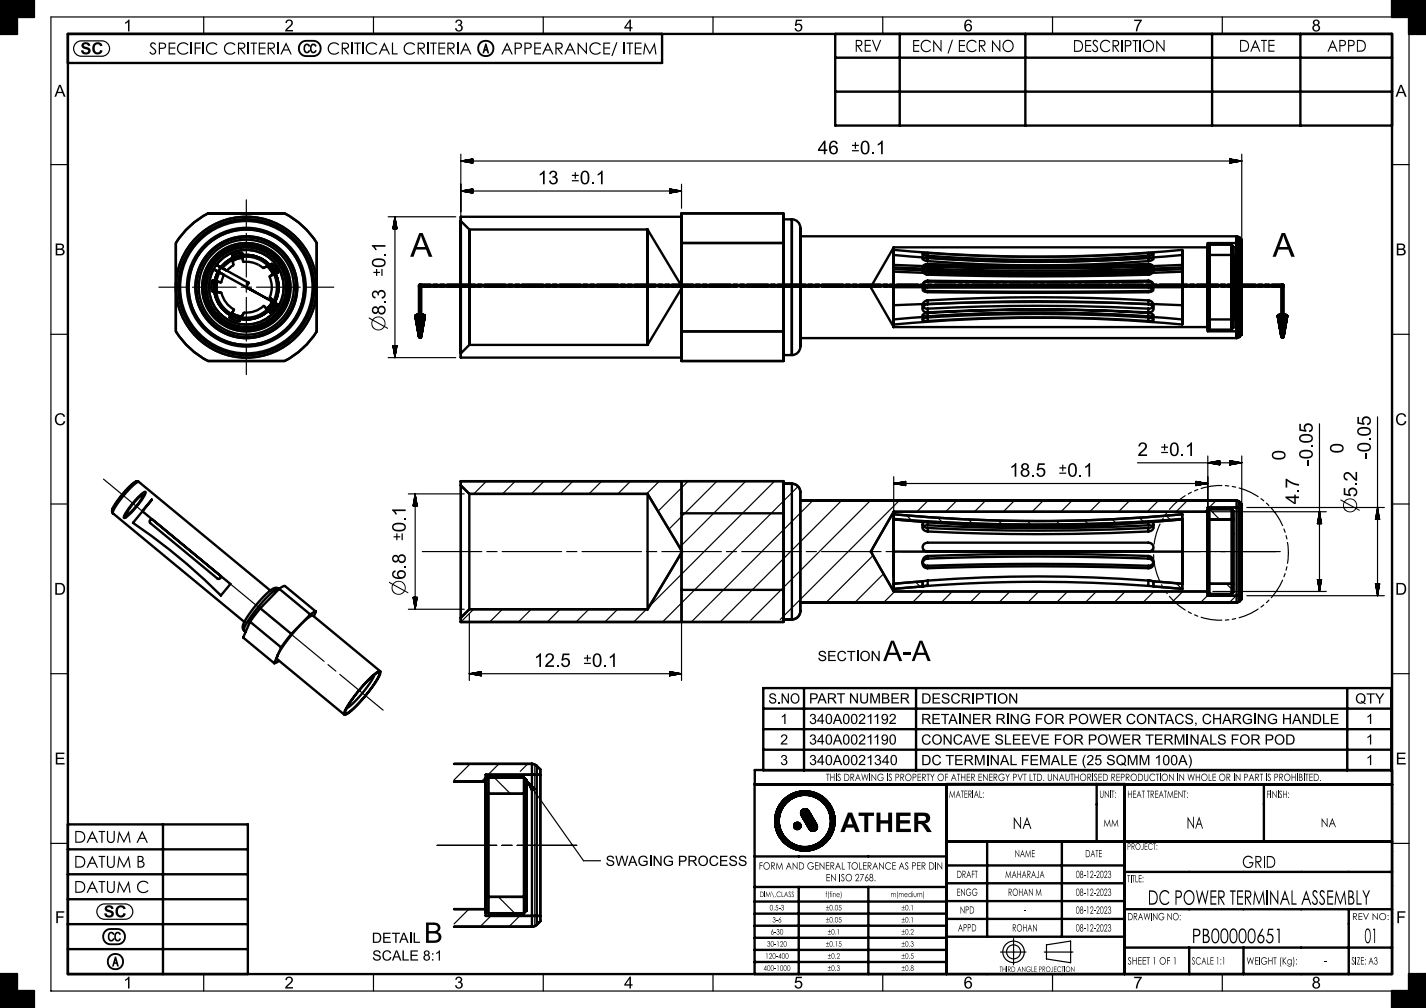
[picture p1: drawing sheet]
<svg xmlns="http://www.w3.org/2000/svg" width="420mm" height="297mm" viewBox="0 0 420 297" stroke-linecap="round" stroke-linejoin="round" font-family="sans-serif">
<defs><g id="words">
<g font-size="9.8">
<text x="120.8" y="75.7">A</text>
<text x="374.8" y="75.7">A</text>
</g>
<g font-size="8.4">
<text x="260.1" y="194.8">A-A</text>
<text x="124.9" y="277.8">B</text>
</g>
<text font-size="8" x="247.5" y="245.2">ATHER</text>
<g font-size="6.1">
<text x="113.5" y="97.7" transform="rotate(-90 113.5 97.7)">⌀8.3</text>
<text x="399.7" y="151.3" transform="rotate(-90 399.7 151.3)">⌀5.2</text>
<text x="119.5" y="175.6" transform="rotate(-90 119.5 175.6)">⌀6.8</text>
</g>
<g font-size="5.9">
<text x="338" y="266.6">DC POWER TERMINAL ASSEMBLY</text>
<text x="351" y="277.9">PB00000651</text>
<text x="401.9" y="277.9">01</text>
</g>
<g font-size="5.6">
<text x="240.8" y="45.4">46</text>
<text x="158.3" y="54.3">13</text>
<text x="335" y="134.4">2</text>
<text x="378.6" y="135.7" transform="rotate(-90 378.6 135.7)">0</text>
<text x="386.6" y="137.2" transform="rotate(-90 386.6 137.2)">-0.05</text>
<text x="395.7" y="133.6" transform="rotate(-90 395.7 133.6)">0</text>
<text x="403.7" y="135.2" transform="rotate(-90 403.7 135.2)">-0.05</text>
<text x="297.3" y="140.5">18.5</text>
<text x="382.6" y="148.6" transform="rotate(-90 382.6 148.6)">4.7</text>
<text x="157.3" y="196.5">12.5</text>
</g>
<text font-size="5.3" x="31.2" y="285.1">Ⓐ</text>
<g font-size="5">
<text x="250.7" y="45.4">±0.1</text>
<text x="168.2" y="54.3">±0.1</text>
<text x="113.5" y="81.6" transform="rotate(-90 113.5 81.6)">±0.1</text>
<text x="341.7" y="134.4">±0.1</text>
<text x="311.7" y="140.5">±0.1</text>
<text x="119.5" y="159.4" transform="rotate(-90 119.5 159.4)">±0.1</text>
<text x="171.7" y="196.5">±0.1</text>
</g>
<g font-size="4.9">
<text x="36.3" y="9.3">1</text>
<text x="83.8" y="9.3">2</text>
<text x="133.8" y="9.3">3</text>
<text x="183.8" y="9.3">4</text>
<text x="233.8" y="9.3">5</text>
<text x="283.8" y="9.3">6</text>
<text x="333.8" y="9.3">7</text>
<text x="386.3" y="9.3">8</text>
<text x="23.7" y="16">SC</text>
<text x="251.6" y="15.3">REV</text>
<text x="268.6" y="15.3">ECN / ECR NO</text>
<text x="316" y="15.3">DESCRIPTION</text>
<text x="364.9" y="15.3">DATE</text>
<text x="390.9" y="15.3">APPD</text>
<text x="16" y="28.5">A</text>
<text x="411" y="28.5">A</text>
<text x="16" y="75.2">B</text>
<text x="411" y="75.2">B</text>
<text x="15.9" y="125.3">C</text>
<text x="410.9" y="125.3">C</text>
<text x="15.9" y="175.3">D</text>
<text x="410.9" y="175.3">D</text>
<text x="16" y="225.3">E</text>
<text x="411" y="225.3">E</text>
<text x="298.2" y="244.2">NA</text>
<text x="349.5" y="244.2">NA</text>
<text x="21.7" y="248.3">DATUM A</text>
<text x="21.7" y="255.7">DATUM B</text>
<text x="365.8" y="255.7">GRID</text>
<text x="21.7" y="263.1">DATUM C</text>
<text x="16.2" y="272">F</text>
<text x="30.5" y="270.3">SC</text>
<text x="411.2" y="272">F</text>
<text x="36.3" y="291.3">1</text>
<text x="83.8" y="291.3">2</text>
<text x="133.8" y="291.3">3</text>
<text x="183.8" y="291.3">4</text>
<text x="233.8" y="291.3">5</text>
<text x="283.8" y="291.3">6</text>
<text x="333.8" y="291.3">7</text>
<text x="386.3" y="291.3">8</text>
</g>
<g font-size="4.2">
<text x="240.8" y="194.8">SECTION</text>
<text x="226.3" y="207.3">S.NO</text>
<text x="238.3" y="207.3">PART NUMBER</text>
<text x="271.3" y="207.3">DESCRIPTION</text>
<text x="399.2" y="207.3">QTY</text>
<text x="229.8" y="213.3">1</text>
<text x="238.3" y="213.3">340A0021192</text>
<text x="271.3" y="213.3">RETAINER RING FOR POWER CONTACS, CHARGING HANDLE</text>
<text x="402.3" y="213.3">1</text>
<text x="229.8" y="219.4">2</text>
<text x="238.3" y="219.4">340A0021190</text>
<text x="271.3" y="219.4">CONCAVE SLEEVE FOR POWER TERMINALS FOR POD</text>
<text x="402.3" y="219.4">1</text>
<text x="229.8" y="225.4">3</text>
<text x="238.3" y="225.4">340A0021340</text>
<text x="271.3" y="225.4">DC TERMINAL FEMALE (25 SQMM 100A)</text>
<text x="402.3" y="225.4">1</text>
<text x="178.4" y="255.1">SWAGING PROCESS</text>
<text x="109.5" y="277.8">DETAIL</text>
<text x="109.6" y="283">SCALE 8:1</text>
</g>
<text font-size="3.7" x="389" y="243.7">NA</text>
<g font-size="2.9">
<text x="243.3" y="230.1">THIS DRAWING IS PROPERTY OF ATHER ENERGY PVT LTD. UNAUTHORISED REPRODUCTION IN WHOLE OR IN PART IS PROHIBITED.</text>
<text x="279.5" y="235.1">MATERIAL:</text>
<text x="323.8" y="235.1">UNIT:</text>
<text x="332" y="235.1">HEAT TREATMENT:</text>
<text x="373" y="235.1">FINISH:</text>
<text x="325" y="243.6">MM</text>
<text x="223.5" y="256.2">FORM AND GENERAL TOLERANCE AS PER DIN</text>
<text x="298.9" y="252.6">NAME</text>
<text x="319.6" y="252.6">DATE</text>
<text x="243.2" y="259.6">EN ISO 2768.</text>
<text x="281.8" y="264">ENGG</text>
<text x="281.8" y="258.7">DRAFT</text>
<text x="296" y="258.7">MAHARAJA</text>
<text x="296.9" y="264">ROHAN M</text>
<text x="316.9" y="258.7">08-12-2023</text>
<text x="316.9" y="264">08-12-2023</text>
<text x="332" y="260">TITLE:</text>
<text x="282.7" y="269.2">NPD</text>
<text x="301.5" y="269.2">-</text>
<text x="316.9" y="269.2">08-12-2023</text>
<text x="282.1" y="274.4">APPD</text>
<text x="298.1" y="274.5">ROHAN</text>
<text x="316.9" y="274.5">08-12-2023</text>
<text x="332.1" y="271.1">DRAWING NO:</text>
<text x="332.1" y="284.2">SHEET 1 OF 1</text>
<text x="351" y="284.2">SCALE 1:1</text>
<text x="367.1" y="284.2">WEIGHT (Kg):</text>
<text x="389.9" y="284.2">-</text>
<text x="398" y="284.2">SIZE: A3</text>
</g>
<text font-size="2.8" x="398.2" y="271.1">REV NO:</text>
<text font-size="2.6" x="332" y="250.4">PROJECT:</text>
<g font-size="2.2">
<text x="223.7" y="264.3">DIM\.CLASS</text>
<text x="226.7" y="268.2">0.5-3</text>
<text x="243.1" y="264.3">f(fine)</text>
<text x="243.2" y="268.2">±0.05</text>
<text x="262.3" y="264.3">m(medium)</text>
<text x="265.5" y="268.2">±0.1</text>
<text x="226.9" y="275.4">6-30</text>
<text x="227.5" y="271.8">3-6</text>
<text x="243.2" y="271.8">±0.05</text>
<text x="243.8" y="275.4">±0.1</text>
<text x="265.5" y="271.8">±0.1</text>
<text x="265.5" y="275.4">±0.2</text>
<text x="225.9" y="278.9">30-120</text>
<text x="243.2" y="278.9">±0.15</text>
<text x="265.5" y="278.9">±0.3</text>
<text x="224.8" y="286">400-1000</text>
<text x="225.4" y="282.5">120-400</text>
<text x="243.8" y="282.5">±0.2</text>
<text x="243.8" y="286">±0.3</text>
<text x="265.5" y="282.5">±0.5</text>
<text x="265.5" y="286">±0.8</text>
<text x="294.4" y="286.4">THIRD ANGLE PROJECTION</text>
</g>
</g></defs>
<g fill="#000">
<path d="M44.4 12.7l.7-.2 .4 .1 .5 .4-.3 .2a.59 .59 0 0 0-.6-.3 .59 .59 0 0 0-.5 .4l.2 .4a1.53 1.53 0 0 1 .9 2.1 1.09 1.09 0 0 1-1.7-.4l.3-.2a.69 .69 0 0 0 .7 .6 .69 .69 0 0 0 .7-.6l-1.5-1.6z" fill-rule="evenodd"/>
<path d="M46.8 12.5h.7a1 1 0 0 1 1.4 .8 1 1 0 0 1-1.1 1.1h-.7v1.6h-.3zM47.1 12.9v1.2h.6a.64 .64 0 0 0 .9-.6 .64 .64 0 0 0-.9-.6z" fill-rule="evenodd"/>
<path d="M49.7 12.5h2v.4h-1.7v1.1h1.6v.3h-1.6v1.4h1.6v.3h-1.9z" fill-rule="evenodd"/>
<path d="M52.6 13a1.97 1.97 0 0 1 2.9 .2l-.3 .2a1.54 1.54 0 0 0-2.2-.2 1.54 1.54 0 0 0 0 2.3 1.54 1.54 0 0 0 2.2-.3l.3 .2a1.9 1.9 0 0 1-2.7 .3 1.9 1.9 0 0 1-.2-2.7z" fill-rule="evenodd"/>
<path d="M57.3 12.5h1.8v.4h-1.4v1.1h1.4v.3h-1.4v1.7h-.4z" fill-rule="evenodd"/>
<path d="M61.2 13a1.97 1.97 0 0 1 2.9 .2l-.3 .2a1.54 1.54 0 0 0-2.3-.2 1.54 1.54 0 0 0 0 2.3 1.54 1.54 0 0 0 2.3-.3l.3 .2a1.9 1.9 0 0 1-2.8 .3 1.9 1.9 0 0 1-.1-2.7z" fill-rule="evenodd"/>
<path d="M66.5 13a1.97 1.97 0 0 1 2.9 .2l-.3 .2a1.54 1.54 0 0 0-2.3-.2 1.54 1.54 0 0 0 0 2.3 1.54 1.54 0 0 0 2.3-.3l.3 .2a1.9 1.9 0 0 1-2.8 .3 1.9 1.9 0 0 1-.1-2.7z" fill-rule="evenodd"/>
<path d="M70.1 12.5h.7a1.01 1.01 0 0 1 1.5 .8 1.01 1.01 0 0 1-1.2 1.1l1.2 1.6h-.4l-1.3-1.6h-.2v1.6h-.3zM70.4 12.9v1.2h.6a.64 .64 0 0 0 .9-.6 .64 .64 0 0 0-.8-.6z" fill-rule="evenodd"/>
<path d="M73.8 12.5h1.9v.4h-.8v3.1h-.3v-3.1h-.8z" fill-rule="evenodd"/>
<path d="M76.2 12.5h2v.4h-1.6v1.1h1.6v.3h-1.6v1.4h1.6v.3h-2z" fill-rule="evenodd"/>
<path d="M78.8 12.5h.7a1.01 1.01 0 0 1 1.5 .8 1.01 1.01 0 0 1-1.2 1.1l1.3 1.6h-.5l-1.2-1.6h-.2v1.6h-.4zM79.2 12.9v1.2h.6a.64 .64 0 0 0 .9-.6 .64 .64 0 0 0-.9-.6z" fill-rule="evenodd"/>
<path d="M84.2 12.5l1.7 3.5h-.3l-.6-1.1h-1.5l-.5 1.1h-.4zM84.3 13.3l-.6 1.3h1.2z" fill-rule="evenodd"/>
<path d="M88.5 12.5l.9-.6 .8-.2a5.7 5.7 0 0 1 3.2 .3 2.55 2.55 0 0 1 1.3 2.9 2.55 2.55 0 0 1-2.5 1.9h-2a2.53 2.53 0 0 1-2.3-1.6 2.53 2.53 0 0 1 .6-2.7zM88.9 12.9a1.99 1.99 0 0 0-.5 2.1 1.99 1.99 0 0 0 1.8 1.3h2a1.98 1.98 0 0 0 2-2 1.98 1.98 0 0 0-2-2h-2.4zM89.7 13.1l.5-.3a1.02 1.02 0 0 1 1.2 .7l-.4 .3-.6-.5a1.18 1.18 0 0 0 0 2l.6-.6 .4 .3a1.08 1.08 0 0 1-1.4 .7 1.08 1.08 0 0 1-.6-1.4zM91.6 13.1l.5-.3a1 1 0 0 1 1.2 .7l-.4 .3-.6-.5a1.17 1.17 0 0 0 0 2l.6-.6 .4 .3a1.08 1.08 0 0 1-1.4 .7 1.08 1.08 0 0 1-.6-1.4z" fill-rule="evenodd"/>
<path d="M97 13a1.97 1.97 0 0 1 2.9 .2l-.3 .2a1.54 1.54 0 0 0-2.2-.2 1.54 1.54 0 0 0 0 2.3 1.54 1.54 0 0 0 2.2-.3l.3 .2a1.9 1.9 0 0 1-2.7 .3 1.9 1.9 0 0 1-.2-2.7z" fill-rule="evenodd"/>
<path d="M100.6 12.5h.7a1.01 1.01 0 0 1 1.5 .8 1.01 1.01 0 0 1-1.2 1.1l1.3 1.6h-.5l-1.2-1.6h-.2v1.6h-.4zM101 12.9v1.2h.6a.64 .64 0 0 0 .9-.6 .64 .64 0 0 0-.9-.6z" fill-rule="evenodd"/>
<path d="M104.3 12.5h2v.4h-.8v3.1h-.4v-3.1h-.8z" fill-rule="evenodd"/>
<path d="M108.2 13a1.97 1.97 0 0 1 2.9 .2l-.3 .2a1.54 1.54 0 0 0-2.2-.2 1.54 1.54 0 0 0 0 2.3 1.54 1.54 0 0 0 2.2-.3l.3 .2a1.9 1.9 0 0 1-2.7 .3 1.9 1.9 0 0 1-.2-2.7z" fill-rule="evenodd"/>
<path d="M113.2 12.5l1.7 3.5h-.4l-.5-1.1h-1.6l-.5 1.1h-.4zM113.2 13.3l-.6 1.3h1.2z" fill-rule="evenodd"/>
<path d="M115.4 12.5h.4v3.2h1.3v.3h-1.7z" fill-rule="evenodd"/>
<path d="M119.4 13a1.97 1.97 0 0 1 2.9 .2l-.3 .2a1.54 1.54 0 0 0-2.3-.2 1.54 1.54 0 0 0 0 2.3 1.54 1.54 0 0 0 2.3-.3l.3 .2a1.9 1.9 0 0 1-2.8 .3 1.9 1.9 0 0 1-.1-2.7z" fill-rule="evenodd"/>
<path d="M123 12.5h.7a1.01 1.01 0 0 1 1.5 .8 1.01 1.01 0 0 1-1.2 1.1l1.2 1.6h-.4l-1.2-1.6h-.2v1.6h-.4zM123.4 12.9v1.2h.6a.64 .64 0 0 0 .8-.6 .64 .64 0 0 0-.8-.6z" fill-rule="evenodd"/>
<path d="M126.7 12.5h1.9v.4h-.8v3.1h-.3v-3.1h-.8z" fill-rule="evenodd"/>
<path d="M129.1 12.5h2v.4h-1.6v1.1h1.6v.3h-1.6v1.4h1.6v.3h-2z" fill-rule="evenodd"/>
<path d="M131.8 12.5h.6a1.01 1.01 0 0 1 1.5 .8 1.01 1.01 0 0 1-1.2 1.1l1.3 1.6h-.4l-1.3-1.6h-.2v1.6h-.3zM132.1 12.9v1.2h.6a.64 .64 0 0 0 .9-.6 .64 .64 0 0 0-.9-.6z" fill-rule="evenodd"/>
<path d="M137.1 12.5l1.8 3.5h-.4l-.6-1.1h-1.5l-.5 1.1h-.4zM137.2 13.3l-.6 1.3h1.2z" fill-rule="evenodd"/>
<path d="M140.5 14.3a2.55 2.55 0 0 1 5.1 0 2.55 2.55 0 0 1-5.1 0zM141.1 14.3a2 2 0 0 0 4 0 2 2 0 0 0-4 0zM142.9 12.8h.4l.8 2.9h-.5l-.2-.8h-.6l-.2 .8h-.5zM143.1 13.9l-.2 .6h.3z" fill-rule="evenodd"/>
<path d="M149.3 12.5l1.7 3.5h-.3l-.6-1.1h-1.5l-.5 1.1h-.4zM149.4 13.3l-.6 1.3h1.2z" fill-rule="evenodd"/>
<path d="M151.6 12.5h.7a1 1 0 0 1 1.4 .8 1 1 0 0 1-1.1 1.1h-.7v1.6h-.3zM151.9 12.9v1.2h.6a.64 .64 0 0 0 .9-.6 .64 .64 0 0 0-.9-.6z" fill-rule="evenodd"/>
<path d="M154.5 12.5h.7a1 1 0 0 1 1.4 .8 1 1 0 0 1-1.2 1.1h-.6v1.6h-.3zM154.8 12.9v1.2h.6a.64 .64 0 0 0 .9-.6 .64 .64 0 0 0-.9-.6z" fill-rule="evenodd"/>
<path d="M157.3 12.5h2.1v.4h-1.7v1.1h1.6v.3h-1.6v1.4h1.6v.3h-2z" fill-rule="evenodd"/>
<path d="M161.3 12.5l1.7 3.5h-.4l-.5-1.1h-1.5l-.6 1.1h-.4zM161.3 13.3l-.6 1.3h1.2z" fill-rule="evenodd"/>
<path d="M163.6 12.5h.7a1.01 1.01 0 0 1 1.5 .8 1.01 1.01 0 0 1-1.2 1.1l1.2 1.6h-.4l-1.3-1.6h-.2v1.6h-.3zM163.9 12.9v1.2h.6a.64 .64 0 0 0 .9-.6 .64 .64 0 0 0-.9-.6z" fill-rule="evenodd"/>
<path d="M167.9 12.5l1.7 3.5h-.4l-.5-1.1h-1.6l-.5 1.1h-.4zM167.9 13.3l-.6 1.3h1.2z" fill-rule="evenodd"/>
<path d="M170.1 12.5l2.4 2.7v-2.7h.4v3.5l-2.4-2.6v2.6h-.4z" fill-rule="evenodd"/>
<path d="M174.1 13a1.97 1.97 0 0 1 2.9 .2l-.3 .2a1.54 1.54 0 0 0-2.3-.2 1.54 1.54 0 0 0 0 2.3 1.54 1.54 0 0 0 2.3-.3l.3 .2a1.9 1.9 0 0 1-2.8 .3 1.9 1.9 0 0 1-.1-2.7z" fill-rule="evenodd"/>
<path d="M177.7 12.5h2v.4h-1.7v1.1h1.7v.3h-1.7v1.4h1.7v.3h-2z" fill-rule="evenodd"/>
<path d="M181.5 12.5h.4l-1.5 4h-.4z" fill-rule="evenodd"/>
<path d="M184.5 12.5h2v.4h-.8v3.1h-.4v-3.1h-.8z" fill-rule="evenodd"/>
<path d="M187 12.5h2v.4h-1.7v1.1h1.7v.3h-1.7v1.4h1.7v.3h-2z" fill-rule="evenodd"/>
<path d="M189.9 12.5l1.5 2.9 1.5-2.9 .5 3.5h-.4l-.3-2.5-1.4 2.5-1.2-2.5-.4 2.5h-.3z" fill-rule="evenodd"/>
<path d="M30.8 274.2l1-.6 .8-.2a5.7 5.7 0 0 1 3.1 .3 2.55 2.55 0 0 1 1.3 2.9 2.55 2.55 0 0 1-2.4 1.9h-2a2.53 2.53 0 0 1-2.4-1.6 2.53 2.53 0 0 1 .6-2.7zM31.2 274.6a1.99 1.99 0 0 0-.4 2.1 1.99 1.99 0 0 0 1.8 1.3h2a1.98 1.98 0 0 0 1.9-2 1.98 1.98 0 0 0-1.9-2h-2.4zM32.1 274.8l.4-.3a1.02 1.02 0 0 1 1.2 .7l-.4 .3-.6-.5a1.18 1.18 0 0 0 0 1.9l.7-.5 .4 .3a1.08 1.08 0 0 1-1.4 .7 1.08 1.08 0 0 1-.7-1.4zM34 274.8l.4-.3a1 1 0 0 1 1.2 .7l-.3 .3-.7-.5a1.17 1.17 0 0 0 0 1.9l.7-.5 .4 .3a1.08 1.08 0 0 1-1.4 .7 1.08 1.08 0 0 1-.7-1.4z" fill-rule="evenodd"/>
</g>
<g fill="none" stroke="#000" stroke-width=".35">
<path d="M0 10h5M0 9.9h5M0 9.8h5M0 9.7h5M0 9.6h5M0 9.5h5M0 9.4h5M0 9.3h5M0 9.2h5M0 9.1h5M0 9h5M0 8.9h5"/>
<path d="M0 8.8h5M0 8.7h5M0 8.6h5M0 8.5h5M0 8.4h5M0 8.3h5M0 8.2h5M0 8.1h5M0 8h5M0 7.9h5M0 7.8h5M0 7.7h5"/>
<path d="M0 7.6h5M0 7.5h5M0 7.4h5M0 7.3h5M0 7.2h5M0 7.1h5M0 7h5M0 6.9h5M0 6.8h5M0 6.7h5M0 6.6h5M0 6.5h5"/>
<path d="M0 6.4h5M0 6.3h5M0 6.2h5M0 6.1h5M0 6h5M0 5.9h5M0 5.8h5M0 5.7h5M0 5.6h5M0 5.5h5M0 5.4h5M0 5.3h5"/>
<path d="M0 5.2h5M0 5.1h5M0 5h5M0 4.9h10M0 4.8h10M0 4.7h10M0 4.6h10M0 4.5h10M0 4.4h10M0 4.3h10M0 4.2h10M0 4.1h10"/>
<path d="M0 4h10M0 3.9h10M0 3.8h10M0 3.7h10M0 3.6h10M0 3.5h10M0 3.4h10M0 3.3h10M0 3.2h10M0 3.1h10M0 3h10M0 2.9h10"/>
<path d="M0 2.8h10M0 2.7h10M0 2.6h10M0 2.5h10M0 2.4h10M0 2.3h10M0 2.2h10M0 2.1h10M0 2h10M0 1.9h10M0 1.8h10M0 1.7h10"/>
<path d="M0 1.6h10M0 1.5h10M0 1.4h10M0 1.3h10M0 1.2h10M0 1.1h10M0 1h10M0 .9h10M0 .8h10M0 .7h10M0 .6h10M0 .5h10"/>
<path d="M0 .4h10M0 .3h10M0 .2h10M0 .1h10M0 0h10M22.3 12.7l1-.6 .6-.1h6.1a2.26 2.26 0 0 1 2.3 2.3 2.26 2.26 0 0 1-2.3 2.3h-6.1a2.26 2.26 0 0 1-2-1.4 2.26 2.26 0 0 1 .4-2.5zM56.4 12.5v3.5M59.8 12.5v3.5M60 5v5M73.1 12.5v3.5M81.9 12.5v3.5M103.7 12.5v3.5"/>
<path d="M106.9 12.5v3.5M110 5v5M126.1 12.5v3.5M134.8 12.5v3.5M160 5v5M183.9 12.5v3.5M210 5v5M260 5v5M310 5v5M360 5v5M410 4.9h10M410 4.8h10"/>
<path d="M410 4.7h10M410 4.6h10M410 4.5h10M410 4.4h10M410 4.3h10M410 4.2h10M410 4.1h10M410 4h10M410 3.9h10M410 3.8h10M410 3.7h10M410 3.6h10"/>
<path d="M410 3.5h10M410 3.4h10M410 3.3h10M410 3.2h10M410 3.1h10M410 3h10M410 2.9h10M410 2.8h10M410 2.7h10M410 2.6h10M410 2.5h10M410 2.4h10"/>
<path d="M410 2.3h10M410 2.2h10M410 2.1h10M410 2h10M410 1.9h10M410 1.8h10M410 1.7h10M410 1.6h10M410 1.5h10M410 1.4h10M410 1.3h10M410 1.2h10"/>
<path d="M410 1.1h10M410 1h10M410 .9h10M410 .8h10M410 .7h10M410 .6h10M410 .5h10M410 .4h10M410 .3h10M410 .2h10M410 .1h10M410 0h10"/>
<path d="M415 5v287M415 10h5M415 9.9h5M415 9.8h5M415 9.7h5M415 9.6h5M415 9.5h5M415 9.4h5M415 9.3h5M415 9.2h5M415 9.1h5M415 9h5"/>
<path d="M415 8.9h5M415 8.8h5M415 8.7h5M415 8.6h5M415 8.5h5M415 8.4h5M415 8.3h5M415 8.2h5M415 8.1h5M415 8h5M415 7.9h5M415 7.8h5"/>
<path d="M415 7.7h5M415 7.6h5M415 7.5h5M415 7.4h5M415 7.3h5M415 7.2h5M415 7.1h5M415 7h5M415 6.9h5M415 6.8h5M415 6.7h5M415 6.6h5"/>
<path d="M415 6.5h5M415 6.4h5M415 6.3h5M415 6.2h5M415 6.1h5M415 6h5M415 5.9h5M415 5.8h5M415 5.7h5M415 5.6h5M415 5.5h5M415 5.4h5"/>
<path d="M415 5.3h5M415 5.2h5M415 5.1h5M415 5h5M420 5h-405v287h405M15 48.5h5M72.6 58.9v8.3M135.7 45.4v58.5M135.7 47.4h230M135.7 47.4l3.5 .7M135.7 56.3h65M135.7 56.3l3.5 .6"/>
<path d="M136 47.5h3.2M136 56.3h3.2M136.3 47.3h2.9M136.3 47.5h2.9M136.3 56.4h2.9M136.3 56.2h2.9M136.6 47.3h2.6M136.6 56.1h2.6M136.9 47.6h2.3M136.9 56.5h2.3M137.2 47.2h2M137.2 47.7h2"/>
<path d="M137.2 56.5h2M137.2 56h2M137.5 47.1h1.7M137.5 56.6h1.7M137.5 56h1.7M137.7 47.8h1.5M138 47h1.2M138 47.9h1.2M138 56.7h1.2M138 55.9h1.2M138.3 47h.9M138.3 47.9h.9"/>
<path d="M138.3 56.7h.9M138.3 55.8h.9M138.6 46.9h.6M138.6 55.8h.6M138.9 48h.3M138.9 56.8h.3M139.2 46.8h.1M139.2 48.1h.1M139.2 56.9h.1M139.2 55.7h.1M139.2 46.8v1.3M139.2 55.7v1.2"/>
<path d="M139.2 46.8l-3.5 .6M139.2 55.7l-3.5 .6M197.2 55.7v1.2M197.2 56.9h.1M197.2 56.8h.4M197.2 56.7h1.2M197.2 56.5h2.1M197.2 56.5h2.4M197.2 56.3h3.2M197.2 55.7h.1M197.2 55.7l.6 .1M197.2 55.8h.9"/>
<path d="M197.2 55.9h1.2M197.2 55.9l1.8 .1M197.2 56h2.1M197.2 56.1h2.7M197.2 56.2h3M197.2 55.7l3.5 .6M198.1 56.7l-.9 .1M199 56.6h-1.8M200.2 56.4h-3M200.7 54.3v7.1M200.7 56.3l-3.5 .6M362.2 46.8v1.3"/>
<path d="M362.2 46.8l3.5 .6M362.2 46.8h.1M362.2 46.9h.6M362.2 47h.9M362.2 47h1.2M362.2 47.1h1.8M362.2 47.2h2.1M362.2 47.2l2.7 .1M362.2 47.3h3M362.2 48.1h.1M362.2 48h.4M362.2 47.9h1.2"/>
<path d="M362.2 47.8h1.5M362.2 47.6h2.4M362.2 47.5h3.2M363.1 47.9l-.9 .1M364.3 47.7h-2.1M365.2 47.5l-3 .1M365.7 45.4v51.7M365.7 47.4l-3.5 .7M410 48.5h5M72.6 68.7v3M72.6 73.2v8.4M114.3 63.9h19.9"/>
<path d="M115.7 67.4h1.2M115.7 67.3v.1M115.8 67v.4M115.8 66.8v.6M115.9 66.2v1.2M116 65.9v1.5M116.1 65.3v2.1M116.1 65v2.4M116.2 64.4v3M116.3 64.2v3.2M116.3 63.9v41.5M116.3 63.9l-.6 3.5"/>
<path d="M116.3 63.9l.6 3.5M116.4 64.4v3M116.5 64.7v2.7M116.5 65v2.4M116.6 65.6v1.8M116.7 65.9v1.5M116.8 66.5v.9M116.8 66.8v.6M116.9 67.3v.1M235.7 67.1v35M364.7 69.7v29.8M15 98.5h5"/>
<path d="M46.8 84.6h8.4M56.7 84.6h3M61.2 84.6h8.4M71.1 84.6h3M72.6 83.1v3M72.6 87.6v8.4M72.6 97.5v3M75.6 84.6h8.3M85.4 84.6h3M89.9 84.6h8.4M123.2 84.6h17.8M142.5 84.6h3"/>
<path d="M147 84.6h17.7M166.2 84.6h3M170.7 84.6h17.7M189.9 84.6h3M194.4 84.6h17.7M213.6 84.6h3M218.1 84.6h17.8M237.4 84.6h3M241.9 84.6h17.7M261.1 84.6h3M265.6 84.6h17.7M284.8 84.6h3"/>
<path d="M289.3 84.6h17.7M308.5 84.6h3M313 84.6h17.8M332.3 84.6h3M336.8 84.6h17.7M356 84.6h3M360.5 84.6h17.7M410 98.5h5M72.6 102v8.4M114.3 105.4h19.9M115.7 101.9h1.2M115.7 101.9l.6 3.5"/>
<path d="M115.7 101.9h.1M115.8 101.9v.3M115.8 101.9v.6M115.9 101.9v1.2M116 101.9v1.5M116 101.9l.1 2M116.1 101.9v2.3M116.2 101.9v2.9M116.3 101.9v3.2M116.4 101.9v2.9M116.5 101.9v2.6M116.6 101.9l-.1 2.3"/>
<path d="M116.6 101.9v1.7M116.7 101.9v1.5M116.8 101.9v.9M116.9 101.9l-.1 .6M116.9 101.9h.1M116.9 101.9l-.6 3.5M335 136.4h30.7M355.7 134.4v39.6M355.7 136.4l3.5-.7v1.3zM356 136.3h3.2M356 136.4h3.2M356.3 136.3h2.9"/>
<path d="M356.6 136.5h2.6M356.9 136.2h2.3M356.9 136.6h2.3M357.2 136.1h2M357.5 136.7h1.7M357.7 136h1.5M357.7 136.7h1.5M358 135.9h1.2M358.3 136.8h.9M358.6 135.8h.6M358.6 136.9h.6M358.9 135.8h.3"/>
<path d="M359.2 137h.1M362.2 135.7l.4 .1M362.2 135.8h.6M362.2 135.9h1.2M362.2 136h1.5M362.2 136.1h2.1M362.2 136.2h2.4M362.2 136.2l3 .1M362.2 136.3h3.2M362.2 137h.1M362.2 136.8h.9M362.2 136.7h1.8"/>
<path d="M362.2 136.5h2.7M362.8 136.9h-.6M363.7 136.7l-1.5 .1M364.6 136.6h-2.4M365.4 136.4l-3.2 .1M365.7 134.4v40.6M365.7 136.4l-3.5-.7v1.3M365.7 136.4l-3.5 .6M388.6 124.9v49.4M405.7 122.8v52.7M15 148.5h5M30.5 141.2l12.8 10.5"/>
<path d="M44.4 152.7l2.3 1.9M47.9 155.6l12.8 10.5M120.3 145.5h16.4M121.7 149h1.2M121.7 149h.1M121.7 148.7v.3M121.8 148.1v.9M121.9 147.8v1.2M121.9 147.5v1.5M122 147v2M122.1 146.7v2.3M122.2 146.1v2.9"/>
<path d="M122.2 145.8v3.2M122.3 145.5v34M122.3 145.5l-.6 3.5M122.3 145.5l.6 3.5M122.4 146.1v2.9M122.4 146.4v2.6M122.5 147v2M122.6 147.2v1.8M122.7 147.8v1.2M122.7 148.1v.9M122.8 148.4v.6M122.9 149h.1"/>
<path d="M143.3 141.8l-3.8 3.7M151.8 141.8l-3.8 3.7M160.3 141.8l-3.8 3.7M168.7 141.8l-3.7 3.7M177.2 141.8l-3.7 3.7M185.7 141.8l-3.7 3.7M194.2 141.8l-3.8 3.7M200.7 152.7v47.8M202.7 141.8l-8.9 8.9M211.2 141.8l-14.2 14.2M219.7 141.8l-19.6 19.5M228.1 141.8l-36.9 36.9"/>
<path d="M235.1 143.3l-40 40M239.4 147.5l-35.7 35.7M247.8 147.5l-35.4 35.5M256.3 147.5l-35.2 35.3M263.2 140.5v32.3M263.2 142.5h92.5M263.2 142.5l3.5 .6M263.5 142.4h3.2M263.8 142.4h2.9M263.8 142.6h2.9M264.1 142.6h2.6M264.4 142.3h2.3"/>
<path d="M264.7 142.2h2M264.7 142.7h2M264.8 147.5l-35 35M265 142.8h1.7M265.2 142.1h1.5M265.2 142.8h1.5M265.5 142.1h1.2M265.8 142.9h.9M266.1 142h.6M266.1 143h.6M266.4 141.9h.3M266.7 141.8h.1"/>
<path d="M266.7 143.1h.1M266.7 141.8v1.3M266.7 141.8l-3.5 .7M267 151.8l1.7 1.7M273.3 147.5l-3.3 3.3M276.2 152.5l1.6 1.6M281.8 147.5l-3.3 3.3M285.2 153.1l1.6 1.5M290.3 147.5l-3.3 3.3M294 153.4l1.5 1.5M298.8 147.5l-3.3 3.3M302.6 153.5l1.5 1.5"/>
<path d="M307.2 147.5l-3.2 3.3M311.1 153.5l1.5 1.5M315.7 147.5l-3.2 3.3M319.4 153.3l1.5 1.5M324.2 147.5l-3.2 3.3M327.6 153l1.4 1.4M332.7 147.5l-3.3 3.3M335.6 152.5l1.4 1.4M341.2 147.5l-3.3 3.3M341.7 154.4a18.2 18.2 0 0 0-1.8 5.9M342.6 152.6l-.5 .9M343.5 151.9l1.4 1.4"/>
<path d="M343.8 150.9l-.6 .8M349.1 146a19.4 19.4 0 0 0-4.7 4.1M349.7 147.5l-3.3 3.3M350.9 145l-.9 .5M352.2 141.8l3.5 .7M352.2 141.8v1.3M352.2 141.8h.1M352.2 141.9h.4M352.2 142h.6M352.2 142l1.2 .1M352.2 142.1h1.5M352.2 142.2h2.1"/>
<path d="M352.2 142.3h2.4M352.2 142.3l3 .1M352.2 142.4h3.2M352.2 143.1h.1M352.2 142.9h.9M352.2 142.8h1.8M352.2 142.7h2.1M352.2 142.6h3M352.8 144.2l-1 .4M352.8 143h-.6M353.7 142.8l-1.5 .1M354.9 142.6l-2.7 .1"/>
<path d="M355.7 149.9l-.8 .9M355.7 142.5l-3.5 .6M356.2 150l3 3M357.2 150.8h33.4M358.1 147.5l-1.9 2M359.9 143.1a18 18 0 0 0-6.1 .8M360.9 143.1l1 .1M362.9 143.3l1 .2M364.7 147.6v29.8M364.9 143.8a18.5 18.5 0 0 1 5.7 2.5M365.7 148.5h-.1M367.2 149.5h40.5"/>
<path d="M371.4 146.9l.8 .7M373 148.2l.7 .8M374.4 149.7a18.9 18.9 0 0 1 3.4 5.2M378.1 155.8l.4 1M378.8 157.8l.2 1M379.2 159.8a17.8 17.8 0 0 1 0 6.2M388 154.3l.6-3.5 .6 3.5M388 154.3h1.2M388.1 153.9v.4M388.1 153.7v.6M388.2 153.1v1.2M388.3 152.8v1.5"/>
<path d="M388.4 152.2v2.1M388.4 151.9v2.4M388.5 151.6v2.7M388.6 151.1v3.2M388.7 151.1v3.2M388.8 151.6v2.7M388.8 151.9v2.4M388.9 152.5v1.8M389 152.8v1.5M389.1 153.4v.9M389.1 153.7v.6M389.2 153.9v.4"/>
<path d="M405.1 153h.1M405.2 152.4v.6M405.3 152.1v.9M405.4 151.5v1.5M405.4 151.3v1.7M405.5 150.7v2.3M405.6 150.4v2.6M405.7 149.8v3.2M405.7 149.5l.6 3.5h-1.2zM405.8 149.8v3.2M405.8 150.1v2.9M405.9 150.7v2.3"/>
<path d="M406 151v2M406.1 151.5v1.5M406.1 151.8v1.2M406.2 152.4v.6M406.3 152.7v.3M410 148.5h5M61.8 167.1l2.3 1.9M65.3 169.9l12.8 10.6M120.3 179.5h16.4M121.7 176h1.2M121.7 176l.6 3.5M121.7 176v.1"/>
<path d="M121.7 176v.3M121.8 176v.9M121.9 176v1.2M121.9 176v1.5M122 176v2.1M122.1 176v2.4M122.1 176l.1 2.9M122.2 176v3.2M122.4 176v2.9M122.5 176l-.1 2.7M122.5 176v2.1M122.6 176v1.8"/>
<path d="M122.7 176v1.2M122.7 176v.9M122.8 176v.6M122.9 176v.1M122.9 176l-.6 3.5M124.4 162.5h17.5M139.5 179.5l-3.8 3.8M143.4 162.5h3M147.9 162.5h17.5M148 179.5l-3.8 3.8M156.5 179.5l-3.8 3.8M164.9 179.5l-3.7 3.8"/>
<path d="M166.9 162.5h3M171.4 162.5h17.5M173.4 179.5l-3.7 3.8M181.9 179.5l-3.7 3.8M190.4 179.5l-3.8 3.8M190.4 162.5h3M194.9 162.5h17.6M214 162.5h3M218.5 162.5h17.5M237.5 162.5h3M242 162.5h17.5M257.2 163.7l-13.9 13.8"/>
<path d="M260.2 169.1l-8.4 8.4M261 162.5h3M263.5 174.3l-3.2 3.2M265.5 162.5h17.5M269.7 171.4l1.3 1.4M272 174.3l-3.2 3.2M280.5 174.3l-3.2 3.2M284.5 162.5h3M289 174.3l-3.3 3.2M289 162.5h17.5M297.5 174.3l-3.3 3.2M306 174.3l-3.3 3.2"/>
<path d="M308 162.5h3M312.5 162.5h17.5M314.4 174.3l-3.2 3.2M322.9 174.3l-3.2 3.2M331.4 174.3l-3.2 3.2M331.5 162.5h3M336 162.5h17.6M339.8 163.4v1M339.8 161.4v1M339.9 174.3l-3.3 3.2M339.9 165.5a18.2 18.2 0 0 0 1.8 5.9M342.1 172.3l.5 .9"/>
<path d="M343.2 174.1l.6 .8M343.2 162.5h13.3M344.4 175.7a19.4 19.4 0 0 0 4.7 4.1M346.4 171.8l1.7 1.7M348.4 174.3l-3.3 3.2M355.1 162.5h5.9M355.7 175.4l-2.1 2.1M357.2 174.3h33.4M359.6 162.5h17.5M361.2 172l2 2M362.5 162.5h13.2M364.1 175.5l-2 2"/>
<path d="M367.2 175.5h40.5M370.6 179.5a18.5 18.5 0 0 1-5.7 2.5M372.2 178.2l-.8 .7M373.7 176.8l-.7 .8M377.8 170.9a18.9 18.9 0 0 1-3.4 5.2M378.5 169l-.4 1M379 167l-.2 1M388 170.8h1.2M388 170.8l.6 3.5M388 170.8l.1 .3M388.1 170.8v.6M388.2 170.8v1.2"/>
<path d="M388.3 170.8v1.5M388.3 170.8l.1 2M388.4 170.8v2.3M388.5 170.8v2.6M388.5 170.8l.1 3.2M388.7 170.8v3.2M388.8 170.8v2.6M388.9 170.8l-.1 2.3M388.9 170.8v1.7M389 170.8v1.5M389.1 170.8v.9M389.1 170.8v.6"/>
<path d="M389.2 170.8v.3M389.2 170.8l-.6 3.5M405.1 172h1.2l-.6 3.5M405.1 172l.6 3.5M405.1 172v.1M405.2 172v.6M405.3 172v.9M405.3 172l.1 1.5M405.4 172v1.8M405.5 172v2.4M405.6 172v2.7M405.6 172l.1 3.2"/>
<path d="M405.8 172v3.2M405.9 172l-.1 2.9M405.9 172v2.4M406 172v2.1M406.1 172v1.5M406.2 172l-.1 1.2M406.2 172v.6M406.3 172v.4M15 198.5h5M79.2 181.4l2.3 2M82.7 184.3l12.8 10.6M96.6 195.8l2.3 1.9"/>
<path d="M100.1 198.7l12.7 10.6M138.2 181v19.5M138.2 198.5h62.5M138.2 198.5l3.5 .6M138.2 198.5l3.5-.6v1.2M138.5 198.5h3.2M138.5 198.6h3.2M139.1 198.4h2.6M139.1 198.7h2.6M139.4 198.3h2.3M139.4 198.7h2.3M139.7 198.3h2"/>
<path d="M140 198.8h1.7M140.2 198.1h1.5M140.2 198.9h1.5M140.5 198.1h1.2M140.8 199h.9M141.1 198h.6M141.1 199h.6M141.4 197.9h.3M141.7 199.1h.1M197.2 197.9h.4M197.2 198h.6M197.2 198l1.2 .1"/>
<path d="M197.2 198.1h1.5M197.2 198.2l2.1 .1M197.2 198.3h2.4M197.2 198.4h2.7M197.2 198.4l3.2 .1M197.2 199.1h.1M197.2 199h.9M197.2 198.8h1.8M197.2 198.7h2.7M197.8 199l-.6 .1M198.7 198.9h-1.5M199.6 198.7l-2.4 .1"/>
<path d="M200.4 198.6h-3.2M200.7 198.5l-3.5-.6v1.2M200.7 198.5l-3.5 .6M350 180.3l.9 .4M351.8 181.2l1 .4M353.8 181.9a18 18 0 0 0 6.1 .8M361.9 182.6l-1 .1M363.9 182.3l-1 .2M410 198.5h5M138.5 225.1l-4.8 4.7M143.1 228.9l-1.4 1.4M145.6 229.1l4.8 4.8"/>
<path d="M146.9 225.1l-3.1 3.1M154 229.1l1.1 1M155.1 229.9l16.8 23.7h5M155.1 229.9l2.5 2.5-1 .7zM155.2 230.2l1.9 2.6M155.3 230.1l1.9 2.6M155.4 225.1l-2.2 2.2M155.5 230.7l1.5 2.1M155.6 230.9l1.4 2M155.7 230.5l1.5 2.2M155.9 231.5l1 1.4M155.9 230.7l1.4 1.9"/>
<path d="M156 231.7l.8 1.3M156.1 232l.7 1M156.4 231.1l1 1.5M156.4 232.5l.3 .6-.2-.3M156.6 231.3l.9 1.2M157 231.7l.5 .8M157.2 231.9l.4 .5-.2-.2M157.5 225.3v47.6M228.4 239.9h1.4M228.4 239.6h1.5M228.5 239.3h1.5M228.6 239h1.5"/>
<path d="M228.7 238.7h1.5M228.8 238.4h1.6M228.9 238.2h1.6M229.1 237.9h1.6M229.2 237.6h1.7M229.4 237.3h1.7M229.6 237h1.7M229.8 236.7h1.8M229.8 239.9l-1.5 .1M229.8 239.8l-1.4 .1M229.9 239.7l-1.5 .1M229.9 239.6l-1.5 .1"/>
<path d="M229.9 239.5l-1.5 .1M230 239.4l-1.5 .1M230 239.3l-1.5 .1M230 236.4h1.9M230 239.2l-1.5 .1M230.1 239.1l-1.5 .1M230.1 239.1h-1.5M230.2 238.9l-1.6 .1M230.2 236.2h1.9M230.2 238.8l-1.5 .1M230.2 238.8h-1.5M230.3 238.6l-1.6 .1"/>
<path d="M230.3 238.5l-1.5 .1M230.4 238.5h-1.6M230.4 235.9h2.1M230.4 238.3l-1.5 .1M230.5 238.2l-1.6 .1M230.6 238.1l-1.6 .1M230.6 238l-1.6 .1M230.7 238h-1.7M230.7 235.6h2.2M230.7 237.8l-1.6 .1M230.8 237.7l-1.7 .1M230.9 237.7h-1.7"/>
<path d="M230.9 237.5l-1.6 .1M231 237.4l-1.7 .1M231 235.3h2.4M231.1 237.4h-1.8M231.2 237.2l-1.8 .1M231.2 237.1l-1.7 .1M231.3 237.1h-1.8M231.4 235h2.6M231.4 236.9l-1.8 .1M231.5 236.9h-1.8M231.6 236.8h-1.9M231.7 236.6l-1.9 .1"/>
<path d="M231.7 234.7h3.1M231.8 236.6h-1.9M231.9 236.5h-2M232 236.3l-2 .1M232 234.5h3.6M232.1 236.3h-2M232.2 234.4h9.7M232.2 236.1l-2 .1M232.3 236l-2 .1M232.4 234.3h9.4M232.4 236h-2M232.5 234.2h9.1"/>
<path d="M232.6 234.2h9M232.6 235.8l-2.1 .1M232.7 234.1h8.7M232.7 235.8h-2.2M232.9 235.7h-2.3M232.9 234h8.4M233 233.9h8.1M233 235.5l-2.3 .1M233.1 233.9h7.9M233.2 235.5h-2.4M233.3 233.8h7.5M233.3 235.4h-2.4"/>
<path d="M233.5 233.7h7.1M233.6 235.2l-2.5 .1M233.7 233.6h6.7M233.7 235.2h-2.5M233.8 233.6h6.5M233.9 235.1h-2.6M234 233.5h6.1M234.2 234.9l-2.8 .1M234.2 233.4h5.7M234.4 234.9h-2.9M234.5 233.3h5.1M234.6 234.8h-3"/>
<path d="M234.7 233.3h4.8M235 233.2h4.1M235.1 234.7h-3.3M235.4 233.1h3.3M235.4 234.6h-3.5M235.8 239.6h2.9M235.8 239.7h3M235.8 239.5h2.9M235.8 239.5h2.8M235.8 239.8h3M235.8 239.4h2.8M235.8 239.3h2.7"/>
<path d="M235.8 239.9h3.1M235.8 239.2h2.7M235.8 240h3.1M235.8 239.2h2.6M235.9 239.1h2.5M235.9 239h2.5M235.9 233h2.3M235.9 238.9h2.4M236 238.9h2.3M236 238.8h2.2M236.1 238.7h2.1M236.1 234.4l-4 .1"/>
<path d="M236.1 238.7h2M236.2 238.6h1.8M236.3 238.5h1.6M236.3 233h1.5M236.4 238.4h1.4M236.6 238.4h1.1M236.9 238.3h.5M238 234.4l4 .1M238.3 238.9a1.36 1.36 0 0 0-1.9-.5 1.36 1.36 0 0 0-.5 1.9M238.3 238.9l2.3 4M238.5 234.5h3.6M238.7 234.6h3.5"/>
<path d="M239.1 234.7h3.2M239.3 234.7h3.1M239.5 234.8h3M239.7 234.9h2.9M239.9 234.9l2.8 .1M240.1 235h2.7M240.2 235.1h2.7M240.4 235.2h2.6M240.6 235.2l2.5 .1M240.7 235.3h2.4M240.8 235.4h2.4M240.9 235.5h2.4"/>
<path d="M241.1 235.5l2.3 .1M241.2 235.6h2.2M241.3 235.7h2.2M241.4 235.8h2.2M241.5 235.8l2.2 .1M241.6 235.9h2.1M241.7 236h2.1M241.8 236l2 .1M241.9 236.1l2 .1M242 236.2h1.9M242 236.3h2M242.1 236.3l2 .1"/>
<path d="M242.2 236.4h1.9M242.3 236.5h1.9M242.3 236.6h1.9M242.4 236.6l1.9 .1M242.5 236.7h1.8M242.6 236.8h1.8M242.6 236.9h1.9M242.7 236.9l1.8 .1M242.8 237h1.7M242.8 237.1h1.8M242.9 237.1l1.7 .1M243 237.2l1.7 .1"/>
<path d="M243 237.3h1.7M243.1 237.4h1.7M243.1 237.4l1.7 .1M243.2 237.5l1.7 .1M243.2 237.6h1.7M243.3 237.7h1.6M243.3 237.7l1.7 .1M243.4 237.8l1.6 .1M243.4 237.9h1.6M243.5 238h1.6M243.5 238l1.6 .1M243.6 238.1l1.6 .1"/>
<path d="M243.6 238.2h1.6M243.6 238.2l1.6 .1M243.7 238.3l1.6 .1M243.7 238.4h1.6M243.7 238.5h1.6M243.8 238.5l1.5 .1M243.8 238.6l1.6 .1M243.9 238.7h1.5M243.9 238.8h1.5M243.9 238.8l1.6 .1M244 238.9l1.5 .1M244 239h1.5"/>
<path d="M244 239.1h1.5M244.1 239.1l1.5 .1M244.1 239.2l1.5 .1M244.1 239.3h1.5M244.1 239.3l1.5 .1M244.2 239.4l1.5 .1M244.2 239.5l1.5 .1M244.2 239.6h1.5M244.2 239.6l1.5 .1M244.3 239.7l1.4 .1M244.3 239.8l1.4 .1M244.3 239.9h1.5"/>
<path d="M244.3 239.9l1.5 .1M15 248.5h5M128.7 249.1h17.6M147.8 249.1h3M152.3 249.1h17.6M228.1 241.9l1.4 .1M228.1 241.8h1.4M228.1 242l1.4 .1M228.1 242.1h1.4M228.1 242.1l1.5 .1M228.1 241.6h1.5M228.1 242.2l1.5 .1"/>
<path d="M228.1 242.3l1.5 .1M228.1 242.4h1.5M228.2 242.4l1.4 .1M228.2 241.3h1.4M228.2 242.5l1.4 .1M228.2 242.6l1.4 .1M228.2 242.7h1.4M228.2 242.7l1.4 .1M228.2 241h1.4M228.2 242.8l1.4 .1M228.2 242.9h1.4M228.2 243h1.4"/>
<path d="M228.2 243l1.4 .1M228.2 240.7h1.4M228.2 243.1l1.5 .1M228.2 243.2h1.5M228.2 243.3h1.5M228.3 243.3l1.4 .1M228.3 240.4h1.4M228.3 243.4l1.4 .1M228.3 243.5h1.4M228.3 243.5l1.4 .1M228.3 243.6l1.5 .1M228.3 240.1h1.5"/>
<path d="M228.3 243.7l1.5 .1M228.3 243.8h1.5M228.3 243.8l1.5 .1M228.4 243.9l1.4 .1M228.4 244h1.5M228.4 244.1h1.5M228.4 244.1l1.5 .1M228.4 244.2l1.5 .1M228.5 244.3h1.5M228.5 244.4h1.5M228.5 244.4l1.5 .1M228.5 244.5l1.5 .1"/>
<path d="M228.6 244.6h1.5M228.6 244.7h1.5M228.6 244.7l1.5 .1M228.6 244.8l1.6 .1M228.7 244.9h1.5M228.7 245h1.5M228.7 245l1.5 .1M228.7 245.1h1.6M228.8 245.2h1.5M228.8 245.2l1.5 .1M228.8 245.3l1.6 .1M228.9 245.4h1.5"/>
<path d="M228.9 245.5h1.6M228.9 245.5l1.6 .1M228.9 245.6l1.7 .1M229 245.7h1.6M229 245.8h1.6M229 245.8l1.7 .1M229.1 245.9l1.6 .1M229.1 246h1.7M229.2 246.1h1.6M229.2 246.1l1.7 .1M229.2 246.2h1.7M229.3 246.3h1.7"/>
<path d="M229.3 246.4h1.7M229.4 246.4l1.7 .1M229.4 246.5h1.8M229.5 246.6h1.7M229.5 246.7h1.8M229.5 241.7l-1.4 .1M229.5 246.7l1.8 .1M229.5 241.6l-1.4 .1M229.6 241.5l-1.5 .1M229.6 241.4l-1.5 .1M229.6 241.3l-1.5 .1M229.6 241.2l-1.4 .1"/>
<path d="M229.6 241.1l-1.4 .1M229.6 241l-1.4 .1M229.6 246.8h1.8M229.6 240.9l-1.4 .1M229.6 240.8l-1.4 .1M229.6 240.7l-1.4 .1M229.7 240.6l-1.5 .1M229.7 246.9h1.7M229.7 240.5l-1.5 .1M229.7 240.5h-1.5M229.7 246.9l1.8 .1M229.7 240.3l-1.4 .1"/>
<path d="M229.7 240.2l-1.4 .1M229.7 247l1.9 .1M229.7 240.2h-1.4M229.8 240l-1.5 .1M229.8 247.1h1.9M229.9 247.2h1.8M229.9 247.2l1.9 .1M230 247.3h1.9M230 247.4h2M230.1 247.5h1.9M230.1 247.5l2 .1M230.2 247.6h2"/>
<path d="M230.3 247.7h2M230.3 247.8h2.1M230.4 247.8l2.1 .1M230.5 247.9h2.1M230.5 248h2.2M230.6 248.1h2.2M230.7 248.1l2.2 .1M230.7 248.2h2.3M230.8 248.3h2.4M230.9 248.4h2.3M231 248.4l2.4 .1M231.1 248.5h2.4"/>
<path d="M231.1 248.6h2.6M231.2 248.7h2.6M231.3 248.7h2.7M231.4 248.8h2.8M231.5 248.9h2.8M231.6 248.9l2.9 .1M231.7 249h3M231.8 249.1h3.2M231.9 249.2h3.3M232 249.2l3.5 .1M232.1 249.3h3.9M232.2 249.4h9.7"/>
<path d="M232.3 249.5h9.5M232.4 249.5h9.3M232.5 249.6h9.1M232.7 249.7h8.7M232.8 249.8h8.5M232.9 249.8h8.3M233.1 249.9h7.9M233.3 250h7.5M233.5 250.1h7.2M233.6 250.1h7M233.7 243.4h2.3M233.7 243.3h2.3"/>
<path d="M233.7 243.5h2.3M233.7 243.2h2.3M233.8 243.6h2.1M233.8 243.1h2.1M233.8 250.2h6.6M233.8 243.7h2.1M233.8 243h2.1M233.8 243.8h2.1M233.8 242.9h2.1M233.9 243.9h1.9M233.9 242.8h1.9M233.9 244h1.9"/>
<path d="M233.9 242.7h1.9M234 250.3h6.1M234 244.1h1.7M234 242.6h1.7M234.1 244.2h1.5M234.1 242.5h1.5M234.2 244.2h1.3M234.2 250.4h5.7M234.2 244.3h1.3M234.2 242.4h1.3M234.3 250.4h5.5M234.4 244.4h.9"/>
<path d="M234.4 242.3h.9M234.6 250.5h4.9M234.7 244.5h.3M234.7 242.3h.3M235 250.6h4.2M235.1 250.6h3.9M235.6 250.7h2.9M235.9 240.1h3.1M235.9 240.2h3.1M235.9 240.3h3.2M235.9 240.3l2.4 4M236 240.3h3.1"/>
<path d="M236 240.4h3.2M236.1 240.5h3.1M236.1 240.6h3.1M236.1 240.6h3.2M236.2 240.7h3.1M236.2 250.8h1.7M236.2 240.8h3.2M236.3 240.9h3.1M236.3 240.9h3.2M236.3 241h3.2M236.4 241.1h3.2M236.5 241.2h3.1"/>
<path d="M236.5 241.3h3.2M236.6 241.4h3.1M236.6 241.4h3.2M236.6 241.5h3.2M236.7 241.6h3.2M236.7 241.7h3.2M236.8 241.7h3.1M236.8 241.8h3.2M236.9 241.9h3.1M236.9 242h3.1M236.9 242h3.2M237 242.1h3.1"/>
<path d="M237 242.2h3.2M237.1 242.3h3.1M237.1 242.3h3.2M237.2 242.4h3.1M237.2 242.5h3.2M237.3 242.5h3.1M237.3 242.6h3.1M237.3 242.7h3.2M237.4 242.8h3.1M237.4 242.8h3.2M237.4 242.9h3.2M237.5 243h3.2"/>
<path d="M237.5 243.1h3.2M237.6 243.1h3.1M237.6 243.2h3.1M237.7 243.3h3.1M237.7 243.4h3.1M237.8 243.5h3M237.8 243.6h3M237.9 243.6h2.9M237.9 243.7h2.9M238 243.8h2.8M238 243.9h2.8M238.1 243.9h2.7"/>
<path d="M238.1 244h2.6M238.1 244.1h2.6M238.2 244.2h2.5M238.2 244.2h2.4M238.3 244.3h2.3M238.3 244.4h2.3M238.4 244.5h2.1M238.4 244.5h2M238.5 244.6h1.9M238.6 244.7h1.7M238.7 244.7h1.5M238.8 244.8h1.2"/>
<path d="M238.9 249.2h3.3M238.9 244.9h1M239.3 245h.3M239.8 248.9h2.8M240.3 248.7h2.6M240.6 242.9a1.36 1.36 0 0 1-.5 1.9 1.36 1.36 0 0 1-1.8-.5M240.9 248.4h2.3M241.3 248.1h2.2M241.7 247.8h2.1M242 249.3h-3.9M242.1 247.5h1.9M242.2 249.2l-3.6 .1"/>
<path d="M242.3 249.1h-3.2M242.4 247.2h1.8M242.5 249h-3.1M242.6 248.9l-3 .1M242.7 246.9h1.8M242.7 248.8h-2.8M242.8 248.7h-2.7M242.9 246.7h1.7M243 248.6h-2.6M243.1 248.5h-2.5M243.1 246.4h1.7M243.2 248.4l-2.5 .1"/>
<path d="M243.3 248.3h-2.4M243.3 246.1h1.6M243.4 248.2h-2.3M243.5 248.1l-2.3 .1M243.5 245.8h1.6M243.6 248h-2.2M243.7 245.5h1.5M243.7 247.9h-2.2M243.7 247.8l-2.1 .1M243.8 245.2h1.6M243.8 247.7h-2M243.9 245h1.5"/>
<path d="M243.9 247.6h-2M244 247.5l-2 .1M244 244.7h1.5M244.1 247.4h-2M244.1 244.4h1.5M244.2 247.3h-2M244.2 247.2l-1.9 .1M244.2 244.1h1.5M244.3 247.1h-1.9M244.3 243.8h1.5M244.3 240l1.5 .1M244.4 240.1h1.4"/>
<path d="M244.4 240.2h1.4M244.4 247l-1.9 .1M244.4 240.2l1.4 .1M244.4 243.5h1.4M244.4 240.3l1.5 .1M244.4 240.4h1.5M244.4 246.9l-1.8 .1M244.4 240.5h1.5M244.4 243.3h1.5M244.5 240.5l1.4 .1M244.5 240.6l1.4 .1M244.5 240.7h1.4"/>
<path d="M244.5 240.7l1.4 .1M244.5 243h1.4M244.5 240.8l1.4 .1M244.5 240.9l1.4 .1M244.5 246.8h-1.8M244.5 241h1.4M244.5 241l1.4 .1M244.5 242.7h1.4M244.5 241.1l1.5 .1M244.5 241.2l1.5 .1M244.6 241.3h1.4M244.6 241.3l1.4 .1"/>
<path d="M244.6 242.4h1.4M244.6 241.4l1.4 .1M244.6 241.5l1.4 .1M244.6 241.6h1.4M244.6 241.6l1.4 .1M244.6 246.7l-1.8 .1M244.6 242.1h1.4M244.6 241.7l1.4 .1M244.6 241.8h1.4M244.6 246.6h-1.7M244.7 246.5h-1.7M244.8 246.4l-1.8 .1"/>
<path d="M244.8 246.3h-1.7M244.9 246.2h-1.7M244.9 246.1l-1.7 .1M245 246h-1.7M245 245.9l-1.6 .1M245.1 245.8l-1.7 .1M245.1 245.7h-1.6M245.2 245.6l-1.6 .1M245.2 245.5l-1.6 .1M245.3 245.4h-1.6M245.3 245.3l-1.6 .1M245.3 245.2l-1.5 .1"/>
<path d="M245.4 245.1h-1.6M245.4 245l-1.5 .1M245.5 244.9h-1.6M245.5 244.8l-1.5 .1M245.5 244.7l-1.5 .1M245.6 244.6h-1.5M245.6 244.5l-1.5 .1M245.6 244.4l-1.5 .1M245.7 244.3h-1.5M245.7 244.2l-1.5 .1M245.7 244.1l-1.5 .1M245.7 244h-1.4"/>
<path d="M245.8 243.9l-1.5 .1M245.8 243.8l-1.5 .1M245.8 243.7l-1.5 .1M245.8 243.6l-1.4 .1M245.8 243.5l-1.4 .1M245.9 243.4l-1.5 .1M245.9 243.3l-1.5 .1M245.9 243.2h-1.4M245.9 243.1l-1.4 .1M245.9 243l-1.4 .1M245.9 242.9h-1.4M245.9 242.8l-1.4 .1"/>
<path d="M245.9 242.7l-1.4 .1M246 242.6l-1.5 .1M246 242.5l-1.5 .1M246 242.4l-1.4 .1M246 242.3l-1.4 .1M246 242.2l-1.4 .1M246 242.1l-1.4 .1M246 242l-1.4 .1M246 241.9l-1.4 .1M410 248.5h5M29.2 267l1-.6 .6-.1h6.1a2.26 2.26 0 0 1 2.2 2.3 2.26 2.26 0 0 1-2.2 2.3h-6.1a2.26 2.26 0 0 1-2.1-1.4 2.26 2.26 0 0 1 .5-2.5zM138.1 267.9l-4.4 4.3"/>
<path d="M144.6 269.9l-3.2 3.2M146.8 264.3l4.8 4.8M153.1 269.9l-3.2 3.2M298.5 276.5v7.8M0 296h10M0 295.9h10M0 295.8h10M0 295.7h10M0 295.6h10M0 295.5h10M0 295.4h10M0 295.3h10"/>
<path d="M0 295.2h10M0 295.1h10M0 295h10M0 294.9h10M0 294.8h10M0 294.7h10M0 294.6h10M0 294.5h10M0 294.4h10M0 294.3h10M0 294.2h10M0 294.1h10"/>
<path d="M0 294h10M0 293.9h10M0 293.8h10M0 293.7h10M0 293.6h10M0 293.5h10M0 293.4h10M0 293.3h10M0 293.2h10M0 293.1h10M0 293h10M0 292.9h10"/>
<path d="M0 292.8h10M0 292.7h10M0 292.6h10M0 292.5h10M0 292.4h10M0 292.3h10M0 292.2h10M0 292.1h10M0 292h10M0 291.9h5M0 291.8h5M0 291.7h5"/>
<path d="M0 291.6h5M0 291.5h5M0 291.4h5M0 291.3h5M0 291.2h5M0 291.1h5M0 291h5M0 290.9h5M0 290.8h5M0 290.7h5M0 290.6h5M0 290.5h5"/>
<path d="M0 290.4h5M0 290.3h5M0 290.2h5M0 290.1h5M0 290h5M0 289.9h5M0 289.8h5M0 289.7h5M0 289.6h5M0 289.5h5M0 289.4h5M0 289.3h5"/>
<path d="M0 289.2h5M0 289.1h5M0 289h5M0 288.9h5M0 288.8h5M0 288.7h5M0 288.6h5M0 288.5h5M0 288.4h5M0 288.3h5M0 288.2h5M0 288.1h5"/>
<path d="M0 288h5M0 287.9h5M0 287.8h5M0 287.7h5M0 287.6h5M0 287.5h5M0 287.4h5M0 287.3h5M0 287.2h5M0 287.1h5M0 287h5M0 297h10"/>
<path d="M0 296.9h10M0 296.8h10M0 296.7h10M0 296.6h10M0 296.5h10M0 296.4h10M0 296.3h10M0 296.2h10M0 296.1h10M60 287v5M110 287v5M160 287v5"/>
<path d="M210 287v5M260 287v5M294.7 280.5h7.5M307.5 280.5h8.5M310 287v5M315.3 283.7v-6.4l-7.1 1.1v4.1l7.1 1.2M360 287v5M410 296h10M410 295.9h10M410 295.8h10M410 295.7h10M410 295.6h10"/>
<path d="M410 295.5h10M410 295.4h10M410 295.3h10M410 295.2h10M410 295.1h10M410 295h10M410 294.9h10M410 294.8h10M410 294.7h10M410 294.6h10M410 294.5h10M410 294.4h10"/>
<path d="M410 294.3h10M410 294.2h10M410 294.1h10M410 294h10M410 293.9h10M410 293.8h10M410 293.7h10M410 293.6h10M410 293.5h10M410 293.4h10M410 293.3h10M410 293.2h10"/>
<path d="M410 293.1h10M410 293h10M410 292.9h10M410 292.8h10M410 292.7h10M410 292.6h10M410 292.5h10M410 292.4h10M410 292.3h10M410 292.2h10M410 292.1h10M410 297h10"/>
<path d="M410 296.9h10M410 296.8h10M410 296.7h10M410 296.6h10M410 296.5h10M410 296.4h10M410 296.3h10M410 296.2h10M410 296.1h10M415 291.9h5M415 291.8h5M415 291.7h5"/>
<path d="M415 291.6h5M415 291.5h5M415 291.4h5M415 291.3h5M415 291.2h5M415 291.1h5M415 291h5M415 290.9h5M415 290.8h5M415 290.7h5M415 290.6h5M415 290.5h5"/>
<path d="M415 290.4h5M415 290.3h5M415 290.2h5M415 290.1h5M415 290h5M415 289.9h5M415 289.8h5M415 289.7h5M415 289.6h5M415 289.5h5M415 289.4h5M415 289.3h5"/>
<path d="M415 289.2h5M415 289.1h5M415 289h5M415 288.9h5M415 288.8h5M415 288.7h5M415 288.6h5M415 288.5h5M415 288.4h5M415 288.3h5M415 288.2h5M415 288.1h5"/>
<path d="M415 288h5M415 287.9h5M415 287.8h5M415 287.7h5M415 287.6h5M415 287.5h5M415 287.4h5M415 287.3h5M415 287.2h5M415 287.1h5M415 287h5"/>
<circle cx="234.8" cy="243.4" r="1.11"/>
<circle cx="237.1" cy="241.9" r="8.9"/>
<circle cx="237.1" cy="241.9" r="7.5"/>
<circle cx="298.5" cy="280.5" r="3.2"/>
<circle cx="298.5" cy="280.5" r="2.06"/>
</g>
<g fill="none" stroke="#000" stroke-width=".7" stroke-linecap="butt">
<path d="M61.3 62.9a24.5 24.5 0 0 0-9.5 8.7M63.7 78.1a11 11 0 0 1 18.7 1.7 11 11 0 0 1-10.1 15.8 11 11 0 0 1-9.4-16.3M65.1 78.8a9.5 9.5 0 0 1 16.1 1.8 9.5 9.5 0 0 1-9 13.5 9.5 9.5 0 0 1-8-14.1M68.5 76.6l-1.6 1-1.4 1.4M68.7 78.2l-1.9 1.6M71.4 75.7a9 9 0 0 1 7.6 2.6M71.6 77.2a7.5 7.5 0 0 1 5.9 1.8M83.8 62.9a24.5 24.5 0 0 1 9.5 8.7M233.2 64.6a2.5 2.5 0 0 1 2.5 2.5M263.2 75.1a454.1 454.1 0 0 0 85 0M263.2 73.6a452.6 452.6 0 0 0 85 0M364.2 69.6l.9 .4"/>
<path d="M51.8 97.6a24.5 24.5 0 0 0 9.5 8.8M63.7 86a9 9 0 0 0 4.5 6.5M64.7 80.3l-1 2.6M65.2 86.3a7.5 7.5 0 0 0 3.7 4.9M66 81l-.8 2.2M77.7 90.1a7.5 7.5 0 0 1-5.9 2M78.7 91.2a9 9 0 0 1-7.6 2.3M79.3 81.4a7.5 7.5 0 0 1 .1 6.2M80.7 80.8a9 9 0 0 1-.2 8M93.3 97.6a24.5 24.5 0 0 1-9.5 8.8M263.2 94.1a454.1 454.1 0 0 1 85 0M263.2 95.6a452.6 452.6 0 0 1 85 0"/>
<path d="M365.1 99.3l-.9 .3M235.7 102.1a2.5 2.5 0 0 1-2.5 2.5M233.2 142.5a2.5 2.5 0 0 1 2.5 2.5M263.2 153a454.1 454.1 0 0 0 85 0M263.2 151.5a452.5 452.5 0 0 0 85 0M364.2 147.5l.9 .4M271.8 171.3l-8.6 .7M271.8 172.8l-8.6 .7M339.7 172.8l8.5 .7M339.7 171.3l8.5 .7M365.1 177.2l-.9 .3M235.7 180a2.5 2.5 0 0 1-2.5 2.5"/>
<path d="M156.7 225.1l.7 .1 .7 .5M158.1 272.5l-.7 .4-.7 .2"/>
<circle cx="72.6" cy="84.6" r="19.5"/>
<circle cx="72.6" cy="84.6" r="20.8"/>
<circle cx="72.6" cy="84.6" r="17"/>
<circle cx="72.6" cy="84.6" r="14"/>
<circle cx="72.6" cy="84.6" r="13"/>
<circle cx="72.6" cy="84.6" r="12.5"/>
<circle cx="72.6" cy="84.6" r="12"/>
<circle cx="72.6" cy="84.6" r="9.5"/>
<circle cx="72.6" cy="84.6" r="11.8"/>
<circle cx="72.6" cy="84.6" r="14.6"/>
<circle cx="72.6" cy="84.6" r="15"/>
<circle cx="72.6" cy="84.6" r="17.5"/>
<circle cx="72.6" cy="84.6" r="20"/>
</g>
<g fill="none" stroke="#000" stroke-width=".7">
<path d="M0 0h10v5h-5v5h-5zM20 10h390v277h-390zM195 10v8.6h-175M246 10v27h164M246 17h164M265 10v27M302 10v27M357 10v27M383 10v27M410 0h10v10h-5v-5h-5zM246 27h164M51.8 71.6v26"/>
<path d="M61.3 62.9h22.5M62.9 79.3l1.8 1zM62.9 79.3l9.7 5.3M62.9 79.3l.7-1.3 9.7 5.3-.7 1.3M63.7 78.1l1.8 .9zM65.1 78.8l1.7 1zM68.4 75.4l.1 1.2zM68.4 75.4l.2 1.5M68.6 76.9l.1 1.3zM71.3 74.5l-1.5 .2-1.4 .7M71.3 74.5l.1 1.2zM71.3 74.5l.2 1.5"/>
<path d="M71.5 76l-1.5 .2-1.4 .7M71.5 76l.1 1.2zM77.5 79l1.1-.5zM78.6 78.5l1.1 1.1 .7 1.3M79 78.3l1.1-.5zM80.1 77.8l1 1.1 .7 1.4M80.1 77.8l-1.5 .7M93.3 71.6v26M135.7 63.9v41.5zM135.7 65.1v39zM135.7 65.1l2.5 2.5h52.5l10.2 17-10.2 17h-52.5l-2.5 2.5M135.7 63.9h65"/>
<path d="M138.2 67.6v34zM190.7 67.6v34zM200.7 63.9v20.7zM200.7 71.6v-8.7h30v8.7M200.7 71.6v26M200.7 71.6h30M230.7 64.6v40zM230.7 71.6v26M230.7 64.6h2.5M233.2 64.6v40zM235.7 69.6v30zM235.7 67.1v35z"/>
<path d="M235.7 69.6h128.5M263.2 72.9v23.5zM263.2 78.1l28 .8a925.1 925.1 0 0 0 57-.8v-4.5v22v-16.3a936.5 936.5 0 0 1-85 0M263.2 78.1v-4.5v22v-16.3M263.2 78.8l28 .8a923.9 923.9 0 0 0 57-.8v-3.7v19v-14.1a939.6 939.6 0 0 1-85 0M263.2 78.8v-3.7v19v-14.1M263.2 78.1v.7M263.2 79.3v.7M271.7 74.7v1.5M271.7 78.9v.7M273.2 78.5a990.4 990.4 0 0 0 65 0M273.2 77.8l-1 .3-.5 .8 .5 1 1 .4"/>
<path d="M273.2 76.9a424.7 424.7 0 0 0 65 0M273.2 77.8v.7M273.2 76.9l-1-.2a.38 .38 0 0 1-.5-.5 .38 .38 0 0 1 .7-.2h.4a461.5 461.5 0 0 0 65.9 0l1 .3-.5 .4-1 .2M273.2 74.5a456.1 456.1 0 0 0 65 0M273.2 74.5l-1.4 .2 .7 .5a295.8 295.8 0 0 0 33.3 1.4 412.2 412.2 0 0 0 32.8-1.3l.9-.3 .2-.3-1.5-.2M273.2 78.5h-.3a1.25 1.25 0 0 0-1.2 1.4 1.25 1.25 0 0 0 1.5 1M273.2 74.5v2.4M338.2 77.8a1011 1011 0 0 1-65 0M338.2 78.5h.3a1.25 1.25 0 0 1 1.2 1.4 1.25 1.25 0 0 1-1.5 1M338.2 77.8l1 .2 .5 .6a1.4 1.4 0 0 1-1.5 1.7M338.2 74.5v2.4M338.2 77.8v.7"/>
<path d="M339.7 74.7v1.5M339.7 78.9v.7M348.2 78v11.9a936.5 936.5 0 0 0-85 0v-5.3h85M355.7 75.1v19zM355.7 72.1v25zM355.7 72.6v24zM355.7 72.9v23.5zM355.7 71.6v26zM355.7 72.9h-92.5l-6.8 11.7 6.8 11.8M355.7 71.6h10M355.7 72.6l.5-.5h6.5l.5 .5M355.7 75.1h7.5"/>
<path d="M356.2 72.1v25zM362.7 72.1v25zM363.2 72.6v24zM363.2 75.1v19zM364.2 69.6v30zM365.1 70v29.3zM365.1 70l.6 .6M365.7 70.6v28zM365.7 71.6v26zM62.4 85.7l1.3 .3zM62.4 85.7l1.6 .3M62.6 82.7l-.3 1.5 .1 1.5"/>
<path d="M62.6 82.7l1.1 .2zM62.6 82.7l1.4 .3M64 86l1.2 .3zM64 83l-.2 1.5 .2 1.5M64 83l1.2 .2zM64.2 80l1.8 1zM67.6 93.5l1.4 .8 1.5 .3M68.2 92.5l-.6 1zM68.4 92.2l1.3 .7 1.6 .3M68.4 92.2l-.8 1.3M68.9 91.2l-.5 1zM71.1 93.5l-.6 1.1z"/>
<path d="M71.3 93.2l-.8 1.4M71.9 92.1l-.6 1.1zM72.6 84.6l2.6 1.5M72.6 84.6l9.6 5.3M77.7 90.1l.8 .8zM78.5 90.9l1 1.1M78.7 91.2l.8 .8zM79.3 81.4l1.1-.5zM79.4 87.6l.9 .9zM80.3 88.5l-.7 1.4-1.1 1M80.3 88.5l1.1 1.2M80.4 89l1.8 .9z"/>
<path d="M80.5 88.8l.9 .9zM80.7 80.8l1.1-.5zM81.4 89.7l-.8 1.3-1.1 1M81.8 80.3l-1.4 .6M200.7 97.6v8.8h30v-8.8M200.7 84.6v20.7zM200.7 97.6h30M235.7 99.6h128.5M263.2 96.4h92.5M271.7 84.2v.3M271.7 89.9v1.1M271.7 92.9v1.3"/>
<path d="M271.8 85.1l1.4-.5h65a1.03 1.03 0 0 1 1.4 1l-1.4 .5h-65a1.03 1.03 0 0 1-1.4-1zM273.2 89.7l-1 .4-.5 .9 .5 .8 1 .2M273.2 88.5a577.6 577.6 0 0 1 65 0M273.2 89.7l16.3-.7a587.4 587.4 0 0 1 48.7 .7M273.2 94.6l-1-.1-.5-.2 .4-.4 .8-.3a501.6 501.6 0 0 1 65.9 0l.8 .4 .1 .4-1.5 .2M273.2 94.6l16.3-.8a489.5 489.5 0 0 1 48.7 .8M273.2 86a2237.8 2237.8 0 0 0 65 0M273.2 85.7l32.6 .3 32.4-.3M273.2 85.7v.3M273.2 88.5v1.2M273.2 80.9l32.5 .5 32.5-.5M273.2 80.3a1064.1 1064.1 0 0 0 65 0"/>
<path d="M273.2 88.5l-.3 .1a1.21 1.21 0 0 0-1.2 1.4 1.21 1.21 0 0 0 1.5 .9M273.2 90.9l8.2-.3a622.2 622.2 0 0 1 56.8 .3M273.2 92a619.8 619.8 0 0 1 65 0M273.2 92.2l-1 .3a.41 .41 0 0 0-.5 .5 .41 .41 0 0 0 .7 .2h.1a492.2 492.2 0 0 1 66.2 0h.4a.43 .43 0 0 0 .6-.3 .43 .43 0 0 0-.5-.5l-1-.2M273.2 92.2a518.3 518.3 0 0 1 65 0M273.2 83l32.5 .2 32.5-.2M273.2 82.7l32.5 .2 32.5-.2M273.2 83a1.52 1.52 0 0 0-1.5 1.5 1.52 1.52 0 0 0 1.5 1.5M273.2 82.7l-1 .4-.5 1.1 .5 1.1 1 .4M273.2 80.3v.6M273.2 82.7v.3M273.2 90.9v1.1"/>
<path d="M273.2 92.2v2.4M338.2 88.5l.9 .3a1.16 1.16 0 0 1 .6 1.5 1.16 1.16 0 0 1-1.5 .6M338.2 89.7l.9 .3 .6 .7a1.13 1.13 0 0 1-1.5 1.3M338.2 83l1 .3 .5 .8a1.57 1.57 0 0 1-1.5 1.9M338.2 82.7a1.52 1.52 0 0 1 1.5 1.5 1.52 1.52 0 0 1-1.5 1.5M338.2 80.3v.6M338.2 82.7v.3M338.2 85.7v.3M338.2 88.5v1.2M338.2 90.9v1.1M338.2 92.2v2.4M339.7 84.2v.3"/>
<path d="M339.7 89.9v1.1M339.7 92.9v1.3M355.7 97.6h10M355.7 96.6l.5 .5h6.5l.5-.5M355.7 94.1h7.5M365.7 98.6l-.6 .7M61.3 106.4h22.5M135.7 105.4h65M230.7 104.6h2.5M33 150.8l.3 .5M33 150.8h.1M33.3 151.3l38.7 31.9"/>
<path d="M40.4 141.9l.5 .1M40.4 141.9a22.5 22.5 0 0 0-7.4 8.9M40.4 141.9a8.6 8.6 0 0 0-4.2 3.5 14 14 0 0 0-3.2 5v.4M40.4 141.9h.1M40.4 147l1-.9 .7-.2a13.4 13.4 0 0 1-4.8 5.8 9.6 9.6 0 0 1 3.1-4.7zM40.9 142a9.4 9.4 0 0 0-4.2 3.6 16.5 16.5 0 0 0-3.5 5.5l.1 .2M40.9 142l38.7 32M40.9 146.3l1.1-1 .9-.4a15.4 15.4 0 0 1-4.8 6.7l-1.6 1a3.3 3.3 0 0 1 1.3-2.6zM44.3 153.1l.7 .1 19.8 16.3 .2 .4-.3 .6h-.7l-19.8-16.4-.2-.3zM44.7 147.2l-2.8 3.4 26 21.5-2.8 3.4a176.9 176.9 0 0 0-25.9-21.4zM135.7 143h.1M135.7 143v39"/>
<path d="M135.7 143l2.5 2.5M135.7 141.8v41.5M135.7 141.8h.1M135.7 141.8h95M135.7 141.8v1.2M138.2 145.5h.1M138.2 145.5v34M138.2 145.5h52.5M190.7 145.5h.1M190.7 145.5v34M190.7 145.5l9.5 16a1.57 1.57 0 0 1 0 2.1l-9.5 15.9M190.7 145.5l10.2 17-10.2 17"/>
<path d="M200.7 141.8v9.4M200.7 141.8h.1M200.7 141.8v41.5M200.7 151.2h30M200.7 151.2v22.6M230.7 142.5v40M230.7 142.5h.1M230.7 141.8v9.4M230.7 141.8v.7M230.7 151.2v22.6M230.7 142.5h2.5M233.2 142.5h.1"/>
<path d="M233.2 142.5v40M233.2 142.5a2.5 2.5 0 0 1 2.5 2.5M235.7 145v35M235.7 145h.1M235.7 147.5h128.5M235.7 147.5v30M235.7 147.5h.1M235.7 145v2.5M263.2 151.5v11M263.2 150.8v.7M263.2 150.8h.1M263.2 150.8h92.5v23.5"/>
<path d="M263.2 152.9a516.4 516.4 0 0 0 85 0M263.2 151.5h.1M263.2 151.5v22M263.2 150.8l-5.9 10.2-.6 1.5 .7 1.6 5.8 10.2M263.2 151.5a452 452 0 0 0 85 0M263.2 153a453.4 453.4 0 0 0 85 0M263.2 153v17M263.2 153v19M263.2 150.8l-6.8 11.7 6.8 11.8M271.7 154.5v1M273.2 153.7l-1 .2-.5 .6 .5 .7 1 .4M273.2 153.7l18.3 .7a626.6 626.6 0 0 0 46.7-.7"/>
<path d="M273.2 154.8a615.7 615.7 0 0 0 65 0M273.2 153.7v1.1M273.2 155.6a660.9 660.9 0 0 0 65 0M273.2 156.6l8.2 .3a663.4 663.4 0 0 0 56.8-.3M273.2 154.8h-.4a.86 .86 0 0 0-1.1 .7 .86 .86 0 0 0 .9 1l.6 .1M273.2 155.6v1M338.2 153.7l1.1 .2 .4 .6-.4 .7-1.1 .4M338.2 154.8h.8a.84 .84 0 0 1 .7 1 .84 .84 0 0 1-1 .7l-.5 .1M338.2 153.7v1.1M338.2 155.6v1M339.7 154.5v1M348.2 151.5h.1"/>
<path d="M348.2 151.5v22M348.2 153v17M348.2 153v19M355.7 149.5h.1M355.7 149.5v26M355.7 150v25zM355.7 153v19zM355.7 150.5v24M355.7 157.2v14.8M355.7 153h.1M355.7 153v4.2M355.7 149.5h10"/>
<path d="M355.7 149.5v3.5M355.7 153h7.5M356.2 150l-.5 .5M356.2 150v25M356.2 150h.1M356.2 150h6.5M362.7 150l.5 .5M362.7 150v25M362.7 150h.1M363.2 150.5v24M363.2 150.5h.1M363.2 153v19"/>
<path d="M363.2 153h.1M363.2 150.5v2.5M364.2 147.5l.9 .4M364.2 147.5v30M365.1 147.9l.6 .6M365.1 147.9v29.2M365.7 148.5v28M365.7 148.5h.1M365.7 149.5h.1M365.7 149.5v26M365.7 148.5v1M76.7 179.2l-3 4"/>
<path d="M76.7 179.2l9.1 7.6M82.1 173.5a1.94 1.94 0 0 0-2.6 .6l-2.9 2.8-3.1 3.9a6.6 6.6 0 0 0-1.9 4.5l.3 .5M82.1 173.5l-.2-.1a26 26 0 0 0-7.8 8l-1.7 2.6-.5 1.2v.6M82.1 173.5h.1M82.2 173.5l1.7-.9 9.1 7.6M82.2 173.5l-5.5 5.7M82.2 173.5l9.2 7.5M138.2 179.5h.1M138.2 179.5l-2.5 2.5M138.2 179.5h52.5M190.7 179.5h.1M200.7 173.8v9.5"/>
<path d="M200.7 173.8h30M230.7 173.8v9.5M235.7 177.5h.1M235.7 177.5v2.5M235.7 177.5h128.5M263.2 174.3h.1M263.2 173.5v.8M263.2 162.5v11M263.2 172h.1M263.2 174.3h92.5M263.2 162.5h85M263.2 172v1.5"/>
<path d="M271.7 172.8l-8.5 .7M271.7 165.4v.7M271.7 171.3v1.5M271.8 171.3l-8.6 .7M271.8 171.3h-.1M271.8 171.3l-.1 1.5M272.2 160.3l1-.4h65a1.33 1.33 0 0 1 1.5 1.3 1.33 1.33 0 0 1-1.5 1.3h-65a1.3 1.3 0 0 1-1.3-.7 1.3 1.3 0 0 1 .3-1.5zM273.2 164.6l-1 .5-.5 1 .5 1 1 .3M273.2 164.6l20.4-.5a888.5 888.5 0 0 1 44.6 .5M273.2 172.6l-1.5 .2M273.2 163.8a872.7 872.7 0 0 1 65 0M273.2 171.1a429.2 429.2 0 0 1 65 0"/>
<path d="M273.2 172.6l12.2-.7a436.8 436.8 0 0 1 52.8 .7M273.2 163.8v.8M273.2 171.1v1.5M273.2 172.5l-1.5 .3M273.2 166.7l32.5-.6 32.5 .6M273.2 163.8a1.44 1.44 0 0 0-1.5 1.5 1.44 1.44 0 0 0 1.5 1.4M273.2 171.1l-1.4 .2M273.2 167.4a937.2 937.2 0 0 1 65 0M273.2 166.7v.7M338.2 172.6l1.5 .2M338.2 163.8a1.44 1.44 0 0 1 1.5 1.5 1.44 1.44 0 0 1-1.5 1.4M338.2 171l1.5 .3"/>
<path d="M338.2 171.1l1.5 .2M338.2 164.6l.9 .3 .6 .8a1.34 1.34 0 0 1-1.5 1.7M338.2 163.8v.8M338.2 166.7v.7M338.2 171.1v1.5M339.7 171.3l8.5 .7M339.7 171.3h.1M339.7 171.3v1.5M339.7 172.8l8.5 .7M339.7 165.4v.7M348.2 172h.1M355.7 174.3h.1"/>
<path d="M355.7 175.5h.1M355.7 174.5l.5 .5M355.7 172h.1M355.7 175.5h10M355.7 172v3.5M355.7 172h7.5M356.2 175h.1M356.2 175h6.5M362.7 175h.1M363.2 174.5l-.5 .5M363.2 174.5h.1M363.2 172h.1"/>
<path d="M363.2 172v2.5M364.2 177.5h.1M365.1 177.1l-.9 .4M365.1 177.1v.1M365.7 176.5h.1M365.7 175.5h.1M365.7 176.5l-.6 .6M365.7 176.5l-.6 .7M365.7 175.5v1M71.9 185.8l.5 .4M73.7 183.2l9.1 7.5M73.7 183.2l-2.1 4.7 9.2 7.5"/>
<path d="M82.2 194.7l-1.4 .7M82.8 190.7l-2 4.7M85.8 186.8l-3 3.9M91.4 181l-5.6 5.8M93 180.2l-1.6 .8M93 180.2l-.6 1.4M110.3 198.8a29.7 29.7 0 0 1-8.2 9.9M112 197.8l-19.8-16.4a5.3 5.3 0 0 0-3.2 2.2 37.6 37.6 0 0 0-7.4 10v.6l19.8 16.4M135.7 182h.1M135.7 183.3h.1M135.7 183.3h95M135.7 182v1.3"/>
<path d="M200.7 183.3h.1M230.7 182.5h.1M230.7 182.5v.8M230.7 182.5h2.5M233.2 182.5h.1M235.7 180h.1M235.7 180a2.5 2.5 0 0 1-2.5 2.5M108.3 200.5l2.2-2a1.68 1.68 0 0 1 1.5-.7l.1 .2a31 31 0 0 1-7.8 10.7l-1.4 1.2a1.68 1.68 0 0 1-1.5 .7l-.1-.3a30.1 30.1 0 0 1 7-9.8zM108.6 200.3l2-1.8 .8-.4 .4 .3a24.9 24.9 0 0 1-6.2 8.8l-2.8 2.6-.8 .4-.3-.2a24.9 24.9 0 0 1 6.1-8.9zM224.8 202.7h185v24.2h-185zM224.8 208.8h185M224.8 214.8h185"/>
<path d="M236.8 202.7v24.2M269.8 202.7v24.2M396.8 202.7v24.2M133.7 230.3h9.4v37.6M133.7 225.1h23M133.7 230.3h9.4M143.1 229.9v38.4M143.1 233.9h.1M143.1 233.9v6.7M143.1 228.3h.1M143.1 228.3v41.6M143.1 229.1v40z"/>
<path d="M143.1 233.9v30.4zM143.1 228.3v5.6M143.1 233.9h12M143.1 228.3h16M143.9 229.1v40M143.9 229.1h.1M143.9 229.1l-.8 .8M143.9 229.1h10.4M154.3 229.1v40M154.3 229.1h.1M154.3 229.1l.8 .8M155.1 229.9v38.4"/>
<path d="M155.1 229.9h.1M155.1 233.9v30.4M155.1 233.9h.1M155.1 229.9v4M156.7 225.1h.1M156.7 225.1v48M156.7 225.1l.7 .1 .7 .5M158.1 225.7h.1M158.1 225.7v46.8M158.1 225.7l1 1M159.1 226.7v44.8M159.1 226.7h.1"/>
<path d="M159.1 228.3h.1M159.1 228.3v41.6M159.1 226.7v1.6M224.8 220.9h185M278.7 231.1h-56.5v55.9M323 231v17M372.3 231.2v16.7M410 226.9h-187.7v4.3h187.7M20 242.9h53v44.1M20 250.2h53M20 257.6h53M48 242.9v44.1"/>
<path d="M143.1 240.6v23.7M222.2 252.3h56.5M278.7 248h52.5M278.7 255h52.5M290.7 248v28M312.7 248v28M331.2 247.9h78.8M331.2 256.9h78.8M20 265h53M20 272.3h53M20 279.7h53M133.7 273.1h23"/>
<path d="M133.7 267.9h9.4M143.1 264.3h.1M143.1 268.3l.8 .8M143.1 267.9h.1M143.1 269.9h.1M143.1 264.3h12M143.1 264.3v5.6M143.1 269.9h16M143.9 269.1h.1M143.9 269.1h10.4M154.3 269.1h.1M155.1 268.3h.1"/>
<path d="M155.1 264.3h.1M155.1 268.3l-.8 .8M155.1 264.3v4M156.7 273.1h-23M158.1 272.5l-.7 .4-.7 .2M159.1 271.5l-1 1M159.1 271.5h.1M159.1 269.9h.1M159.1 269.9v1.6M222.2 261.3h56.5M222.2 265.6h56.5M222.2 269.2h56.5"/>
<path d="M222.2 272.8h56.5M222.2 276.3h56.5M222.2 279.9h56.5M235.2 261.3v25.7M255.8 261.3v25.7M278.7 260.3h52.5M278.7 265.5h52.5M278.7 270.8h52.5M278.7 276h52.5M331.2 267.9h78.8M331.2 279.2h78.8M350.3 279.2v7.8"/>
<path d="M366.3 279.2v7.8M397.2 267.9v19.1M0 287h5v5h5v5h-10zM222.2 283.4h56.5M331.2 287v-56h-52.5v56M410 292h5v-5h5v10h-10z"/>
</g>
<g fill="none" stroke="#000" stroke-width="1.4">
<path d="M122.7 93.2h2.1M122.7 93.2l1 6M122.7 93.2h.1M122.7 93.2v.3M122.8 93.2v.9M122.9 93.2v1.2M122.9 93.2l.1 1.8M123 93.2v2.1M123.1 93.2v2.6M123.2 93.2v2.9M123.2 93.2l.1 3.5M123.3 93.2v3.8"/>
<path d="M123.4 93.2v4.1M123.4 93.2l.1 4.7M123.6 93.2v4.9M123.6 93.2l.1 5.5M123.8 93.2v5.8M123.9 93.2v5.2M124 93.2l-.1 4.9M124 93.2v4.4M124.1 93.2v4.1M124.2 93.2l-.1 3.8M124.2 93.2v3.2M124.3 93.2v2.9"/>
<path d="M124.4 93.2v2.4M124.5 93.2l-.1 2.1M124.5 93.2v1.5M124.6 93.2v1.2M124.7 93.2v.6M124.7 93.2v.3M124.8 93.2h.1M124.8 93.2l-1.1 6M126.7 84.2h-3v15M127.7 84.2h1M129.8 84.2h1M131.8 84.2h6"/>
<path d="M138.8 84.2h1M140.8 84.2h1M142.8 84.2h6M149.8 84.2h1M151.8 84.2h1M153.8 84.2h6.1M160.9 84.2h1M162.9 84.2h1M164.9 84.2h6M171.9 84.2h1M173.9 84.2h1M175.9 84.2h6.1"/>
<path d="M183 84.2h1M185 84.2h1M187 84.2h6M194 84.2h1M196 84.2h1M198 84.2h6M205 84.2h1.1M207.1 84.2h1M209.1 84.2h6M216.1 84.2h1M218.1 84.2h1M220.1 84.2h6"/>
<path d="M227.1 84.2h1M229.1 84.2h1M231.2 84.2h6M238.2 84.2h1M240.2 84.2h1M242.2 84.2h6M249.2 84.2h1M251.2 84.2h1M253.2 84.2h6.1M260.3 84.2h1M262.3 84.2h1M264.3 84.2h6"/>
<path d="M271.3 84.2h1M273.3 84.2h1M275.3 84.2h6M282.4 84.2h1M284.4 84.2h1M286.4 84.2h6M293.4 84.2h1M295.4 84.2h1M297.4 84.2h6M304.4 84.2h1M306.4 84.2h1.1M308.5 84.2h6"/>
<path d="M315.5 84.2h1M317.5 84.2h1M319.5 84.2h6M326.5 84.2h1M328.5 84.2h1M330.5 84.2h6.1M337.6 84.2h1M339.6 84.2h1M341.6 84.2h6M348.6 84.2h1M350.6 84.2h1M352.6 84.2h6.1"/>
<path d="M359.7 84.2h1M361.7 84.2h1M363.7 84.2h6M370.7 84.2h1M372.7 84.2h1M374.7 84.2h3v15M376.7 93.2h2.1M376.7 93.2l1 6M376.7 93.2v.3M376.8 93.2v.6M376.8 93.2v.9M376.9 93.2v1.5"/>
<path d="M377 93.2v1.8M377 93.2l.1 2.4M377.1 93.2v2.6M377.2 93.2v3.2M377.3 93.2v3.5M377.3 93.2l.1 4.1M377.5 93.2v4.4M377.5 93.2v4.9M377.6 93.2v5.2M377.7 93.2v5.5M377.8 93.2v5.5M377.9 93.2v5.2"/>
<path d="M378 93.2v4.7M378.1 93.2l-.1 4.4M378.1 93.2v3.8M378.2 93.2v3.5M378.3 93.2v2.9M378.3 93.2v2.6M378.4 93.2v2.4M378.5 93.2v1.8M378.6 93.2l-.1 1.5M378.6 93.2v.9M378.7 93.2v.6M378.8 93.2h.1"/>
<path d="M378.8 93.2l-1.1 6"/>
</g>
<use href="#words"/>
</svg>
